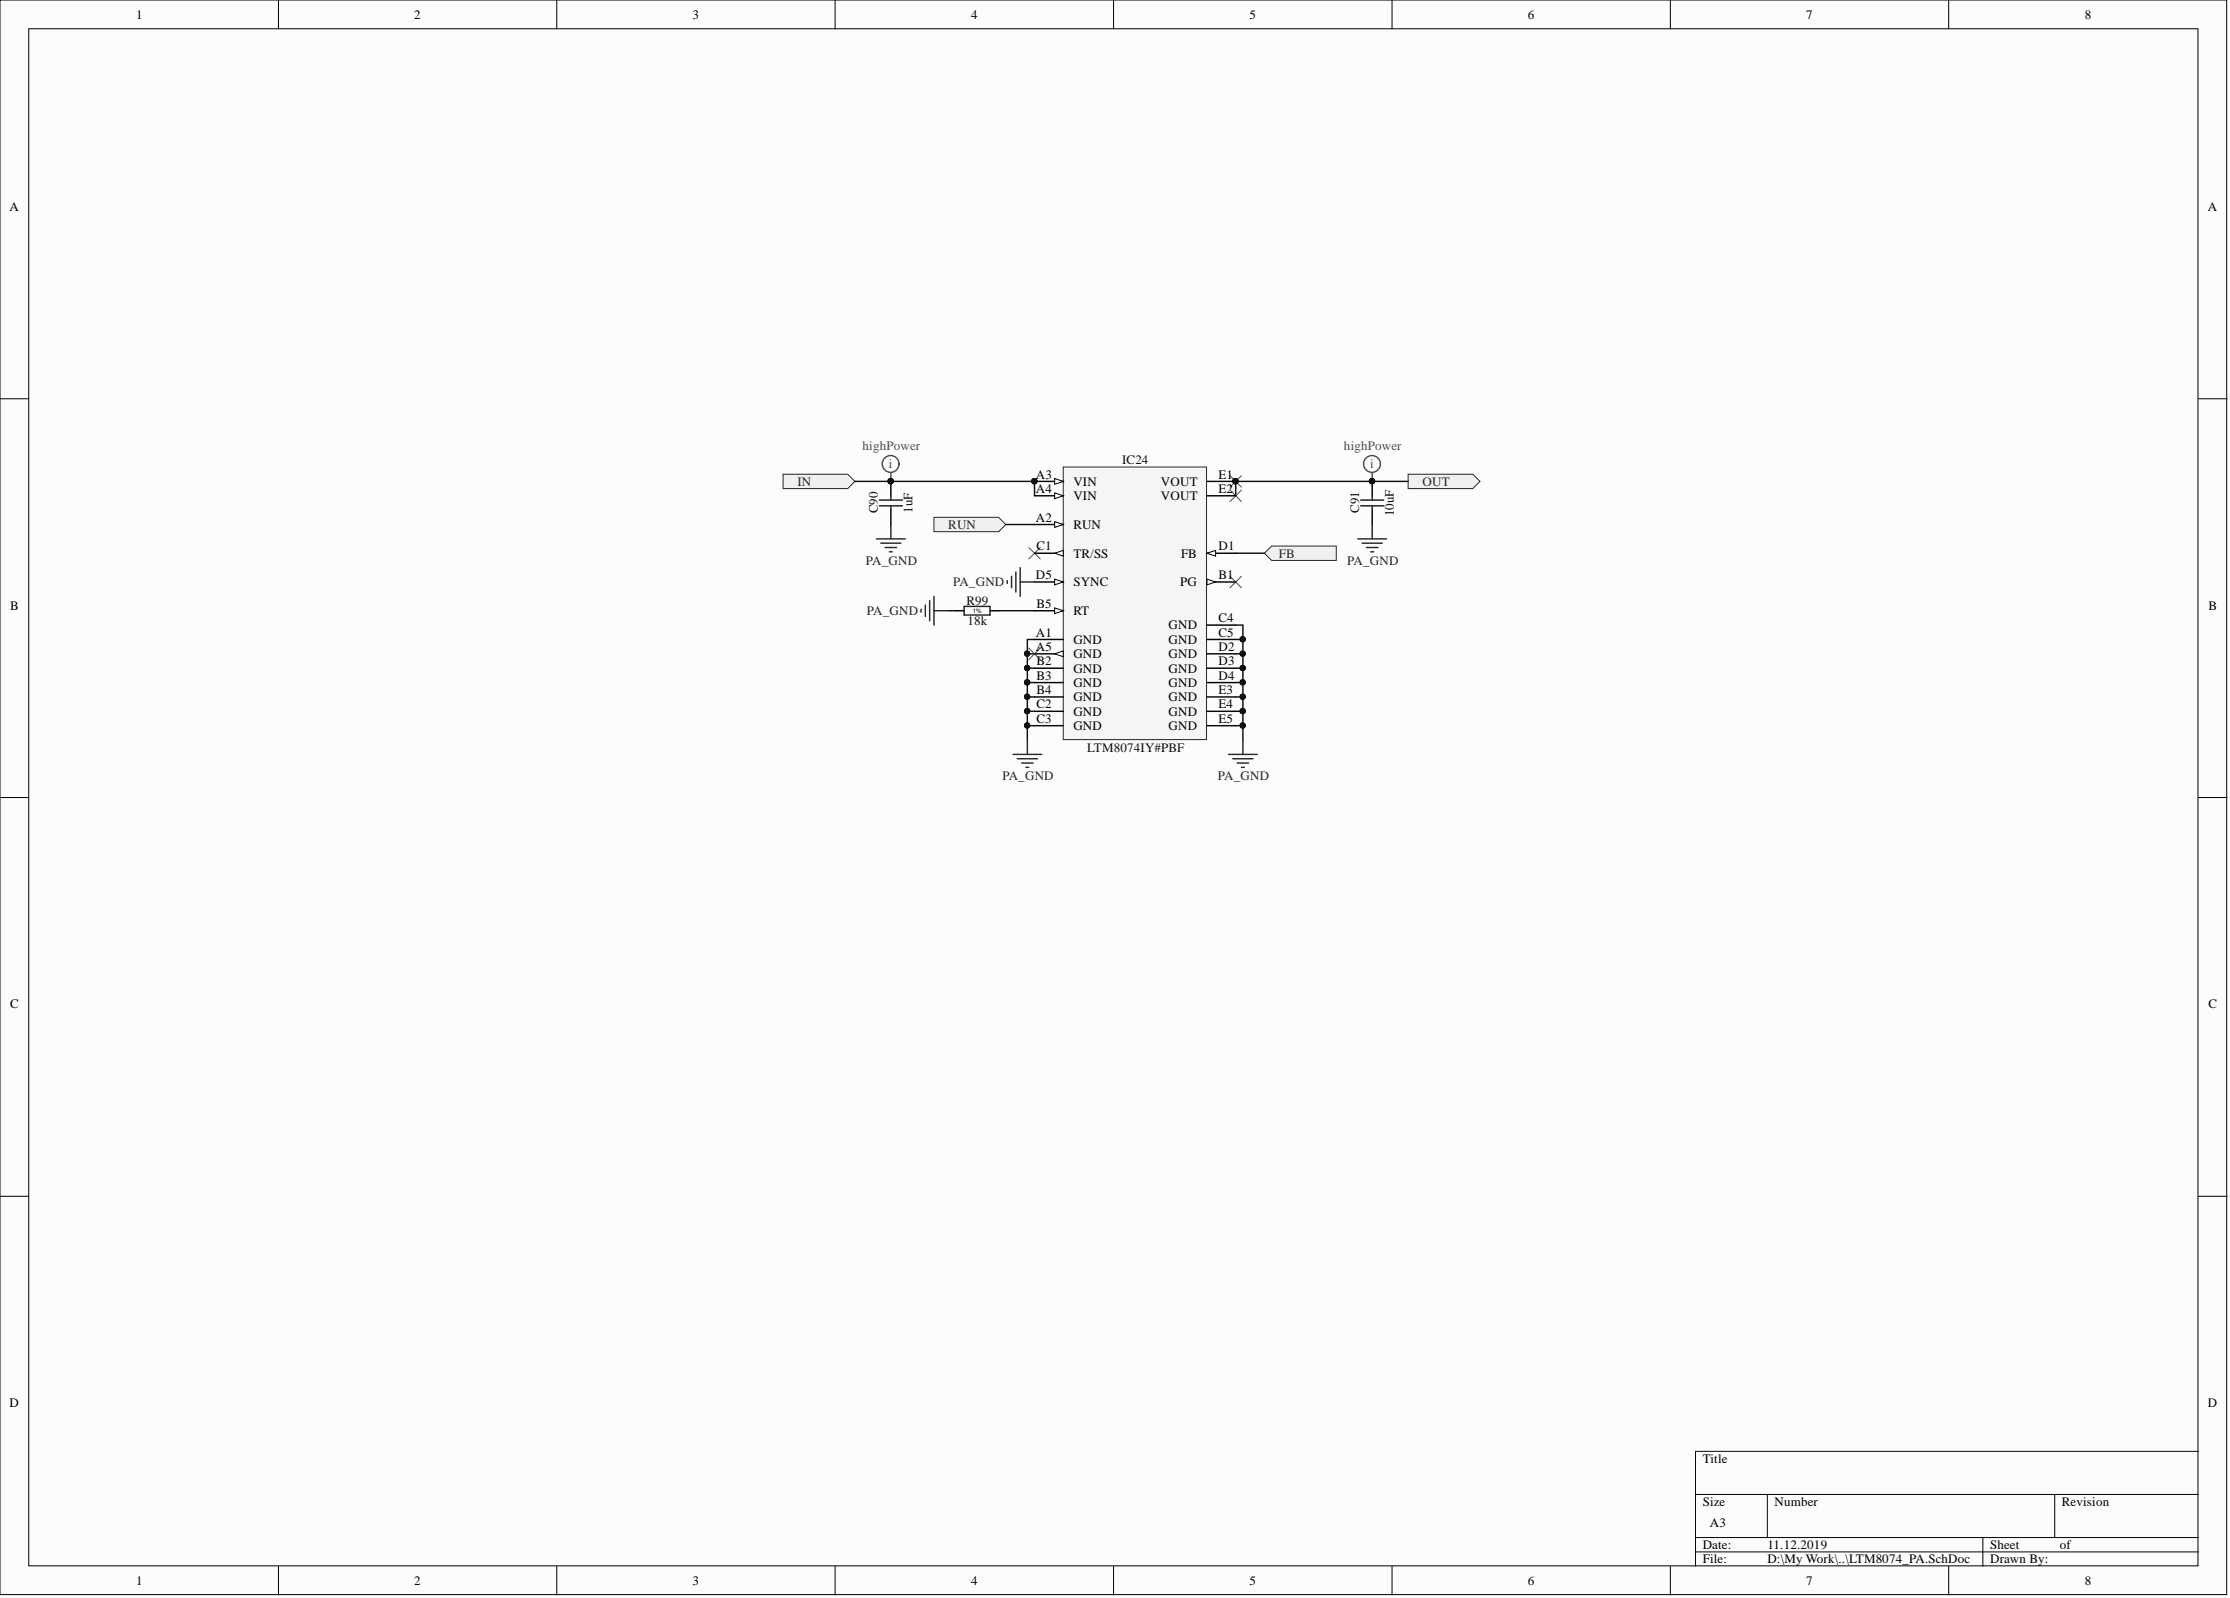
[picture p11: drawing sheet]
<svg xmlns="http://www.w3.org/2000/svg" width="393mm" height="282mm" viewBox="0 0 393 282" stroke-linecap="round" stroke-linejoin="round" font-family="sans-serif">
<defs><g id="words">
<g font-size="2.3">
<text x="24" y="3.3">1</text>
<text x="73.1" y="3.3">2</text>
<text x="122.2" y="3.3">3</text>
<text x="171.3" y="3.3">4</text>
<text x="220.4" y="3.3">5</text>
<text x="269.5" y="3.3">6</text>
<text x="318.6" y="3.3">7</text>
<text x="367.8" y="3.3">8</text>
<text x="1.7" y="37.2">A</text>
<text x="389.5" y="37.2">A</text>
<text x="182.7" y="84.4">A3</text>
<text x="182.7" y="86.9">A4</text>
<text x="189.3" y="85.7">VIN</text>
<text x="189.3" y="88.2">VIN</text>
<text x="204.8" y="85.7">VOUT</text>
<text x="204.8" y="88.2">VOUT</text>
<text x="214.9" y="84.4">E1</text>
<text x="214.9" y="86.9">E2</text>
<text x="182.7" y="92">A2</text>
<text x="189.3" y="93.3">RUN</text>
<text x="182.8" y="97.1">C1</text>
<text x="189.3" y="98.3">TR/SS</text>
<text x="208.3" y="98.3">FB</text>
<text x="214.9" y="97.1">D1</text>
<text x="1.8" y="107.6">B</text>
<text x="182.7" y="102.1">D5</text>
<text x="182.8" y="107.2">B5</text>
<text x="189.3" y="103.4">SYNC</text>
<text x="208.2" y="103.4">PG</text>
<text x="214.9" y="102.1">B1</text>
<text x="389.5" y="107.6">B</text>
<text x="182.7" y="112.3">A1</text>
<text x="189.3" y="113.6">GND</text>
<text x="189.3" y="108.5">RT</text>
<text x="206.1" y="111">GND</text>
<text x="206.1" y="113.6">GND</text>
<text x="214.9" y="109.8">C4</text>
<text x="214.9" y="112.3">C5</text>
<text x="182.7" y="114.8">A5</text>
<text x="182.8" y="117.4">B2</text>
<text x="182.8" y="119.9">B3</text>
<text x="189.3" y="116.1">GND</text>
<text x="189.3" y="118.6">GND</text>
<text x="206.1" y="116.1">GND</text>
<text x="206.1" y="118.6">GND</text>
<text x="214.9" y="114.8">D2</text>
<text x="214.9" y="117.4">D3</text>
<text x="214.9" y="119.9">D4</text>
<text x="182.8" y="122.4">B4</text>
<text x="182.8" y="125">C2</text>
<text x="189.3" y="121.2">GND</text>
<text x="189.3" y="123.7">GND</text>
<text x="206.1" y="121.2">GND</text>
<text x="206.1" y="123.7">GND</text>
<text x="214.9" y="122.4">E3</text>
<text x="214.9" y="125">E4</text>
<text x="182.8" y="127.5">C3</text>
<text x="189.3" y="126.2">GND</text>
<text x="189.3" y="128.8">GND</text>
<text x="206.1" y="126.2">GND</text>
<text x="206.1" y="128.8">GND</text>
<text x="214.9" y="127.5">E5</text>
<text x="1.8" y="177.8">C</text>
<text x="389.5" y="177.8">C</text>
<text x="1.7" y="248.2">D</text>
<text x="389.5" y="248.2">D</text>
<text x="300.3" y="258">Title</text>
<text x="300.3" y="265.6">Size</text>
<text x="301.6" y="269.4">A3</text>
<text x="313" y="265.6">Number</text>
<text x="363.7" y="265.6">Revision</text>
<text x="300.3" y="273.2">Date:</text>
<text x="300.3" y="275.8">File:</text>
<text x="311.7" y="273.2">11.12.2019</text>
<text x="311.7" y="275.8">D:\My Work\..\LTM8074_PA.SchDoc</text>
<text x="351" y="273.2">Sheet</text>
<text x="351" y="275.8">Drawn By:</text>
<text x="363.3" y="273.2">of</text>
<text x="24" y="279.6">1</text>
<text x="73.1" y="279.6">2</text>
<text x="122.2" y="279.6">3</text>
<text x="171.3" y="279.6">4</text>
<text x="220.4" y="279.6">5</text>
<text x="269.5" y="279.6">6</text>
<text x="318.6" y="279.6">7</text>
<text x="367.8" y="279.6">8</text>
</g>
<g font-size="2.3" fill="#4c4c4c">
<text x="152.2" y="79.3">highPower</text>
<text x="156.8" y="82.6">i</text>
<text x="237.1" y="79.3">highPower</text>
<text x="241.7" y="82.6">i</text>
</g>
<g font-size="2.3" fill="#0e0e0e">
<text x="197.9" y="81.9">IC24</text>
<text x="154.9" y="90.6" transform="rotate(-90 154.9 90.6)">C90</text>
<text x="160.9" y="90.4" transform="rotate(-90 160.9 90.4)">1uF</text>
<text x="239.8" y="90.5" transform="rotate(-90 239.8 90.5)">C91</text>
<text x="245.8" y="91" transform="rotate(-90 245.8 91)">10uF</text>
<text x="170.5" y="106.7">R99</text>
<text x="170.7" y="110.3">18k</text>
<text x="191.8" y="132.6">LTM8074IY#PBF</text>
</g>
<g font-size="2.3" fill="#262626">
<text x="140.7" y="85.7">IN</text>
<text x="250.9" y="85.7">OUT</text>
<text x="167.3" y="93.3">RUN</text>
<text x="152.7" y="99.6">PA_GND</text>
<text x="225.6" y="98.3">FB</text>
<text x="237.6" y="99.6">PA_GND</text>
<text x="168.1" y="103.4">PA_GND</text>
<text x="152.9" y="108.5">PA_GND</text>
<text x="176.8" y="137.6">PA_GND</text>
<text x="214.8" y="137.6">PA_GND</text>
</g>
<text font-size="1.1" fill="#0e0e0e" x="171.6" y="108.1">1%</text>
</g></defs>
<g fill="#fcfcfc" stroke="#000" stroke-width=".18">
<path d="M0 0h392.8v281.3h-392.8z"/>
<path d="M5.1 5.1h382.6v271.1h-382.6z"/>
</g>
<g fill="none" stroke="#000" stroke-width=".18">
<path d="M49.1 0v5.1M98.2 0v5.1M147.3 0v5.1M196.4 0v5.1M245.5 0v5.1M294.6 0v5.1M343.7 0v5.1M0 70.3h5.1M387.8 70.3h5M0 140.7h5.1M387.8 140.7h5M0 211h5.1"/>
<path d="M387.8 211h5M387.8 256h-88.7v20.3M49.1 276.3v5M98.2 276.3v5M147.3 276.3v5M196.4 276.3v5M245.5 276.3v5M294.6 276.3v5M299.1 263.6h88.7M299.1 271.2h88.7M299.1 273.7h88.7M311.7 263.6v7.6"/>
<path d="M343.7 276.3v5M349.8 271.2v5.1M362.4 263.6v7.6"/>
</g>
<path d="M138.1 83.6h11.4l1.3 1.3-1.3 1.3h-11.4z" fill-rule="evenodd" fill="#f0f0f0" stroke="#262626" stroke-width=".18"/>
<g fill="none" stroke="#4c4c4c" stroke-width=".25">
<path d="M157.1 83.4v1.5M242 83.4v1.5"/>
<circle cx="157.1" cy="81.8" r="1.48"/>
<circle cx="242" cy="81.8" r="1.48"/>
</g>
<g fill="#0e0e0e" stroke="#0e0e0e" stroke-width=".18">
<circle cx="157.1" cy="84.9" r=".47"/>
<circle cx="242" cy="84.9" r=".47"/>
</g>
<path d="M181.5 96.6l2 2M183.5 96.6l-2 2M217 101.6l2 2.1M219 101.6l-2 2.1" fill="none" stroke="#4c4c4c" stroke-width=".18"/>
<g fill="#f0f0f0" stroke="#262626" stroke-width=".18">
<path d="M248.4 83.6h11.4l1.3 1.3-1.3 1.3h-11.4z" fill-rule="evenodd"/>
<path d="M224.3 96.3h11.4v2.6h-11.4l-1.3-1.3z" fill-rule="evenodd"/>
<path d="M164.7 91.3h11.4l1.3 1.2-1.3 1.3h-11.4z" fill-rule="evenodd"/>
</g>
<g fill="none" stroke="#0e0e0e" stroke-width=".25">
<path d="M150.8 84.9h31.7v2.5M177.4 92.5h5.1M218 97.6h5M248.4 84.9h-30.4v2.5M167.3 107.7h1.2M176.1 107.7h6.4M181.2 115.3h1.3M181.2 117.9h1.3M182.5 112.8h-1.3v17.7M218 110.3h1.2v17.7h-1.2M218 115.3h1.2M218 117.9h1.2"/>
<path d="M218 112.8h1.2M181.2 120.4h1.3M181.2 122.9h1.3M181.2 125.5h1.3M181.2 128h1.3M218 120.4h1.2M218 122.9h1.2M218 125.5h1.2M219.2 128v2.5"/>
</g>
<g fill="#0e0e0e" stroke="#0e0e0e" stroke-width=".18">
<circle cx="181.2" cy="128" r=".47"/>
<circle cx="181.2" cy="125.4" r=".47"/>
<circle cx="181.2" cy="122.9" r=".47"/>
<circle cx="181.2" cy="120.4" r=".47"/>
<circle cx="181.2" cy="117.8" r=".47"/>
<circle cx="181.2" cy="115.3" r=".47"/>
<circle cx="219.2" cy="112.8" r=".47"/>
<circle cx="219.2" cy="115.3" r=".47"/>
<circle cx="219.2" cy="117.8" r=".47"/>
<circle cx="219.2" cy="120.4" r=".47"/>
<circle cx="219.2" cy="122.9" r=".47"/>
<circle cx="219.2" cy="125.4" r=".47"/>
<circle cx="219.2" cy="128" r=".47"/>
<circle cx="182.4" cy="84.9" r=".47"/>
<circle cx="157.1" cy="84.9" r=".47"/>
<circle cx="217.9" cy="84.9" r=".47"/>
<circle cx="242" cy="84.9" r=".47"/>
</g>
<path d="M217 83.9l2 2M217 86.4l2 2.1M219 83.9l-2 2M219 86.4l-2 2.1M181.5 114.3l2 2M183.5 114.3l-2 2" fill="none" stroke="#4c4c4c" stroke-width=".18"/>
<path d="M157.1 84.9v2.5M157.1 90v2.5M242 84.9v2.5M242 90v2.5M168.5 107.7h1.6M174.6 107.7h1.5" fill="none" stroke="#000" stroke-width=".25"/>
<path d="M155.1 88.2h4.1M155.1 89.2h4.1M157.1 87.4v.8M157.1 89.2v.8M240 88.2h4.1M240 89.2h4.1M242 87.4v.8M242 89.2v.8M170.1 107h4.5v1.5h-4.5z" fill="none" stroke="#1c1c1c" stroke-width=".25"/>
<path d="M187.6 82.4h25.2v48.1h-25.2z" fill="#f5f5f5" stroke="#262626" stroke-width=".18"/>
<path d="M182.5 92.5h5.1M182.5 112.8h5.1" fill="none" stroke="#000" stroke-width=".25"/>
<path d="M186 92l1.6 .5-1.6 .5z" fill="#fcfcfc"/>
<path d="M186 92l1.6 .5-1.6 .5z" fill="none" stroke="#000" stroke-width=".18"/>
<path d="M182.5 84.9h5.1" fill="none" stroke="#000" stroke-width=".25"/>
<path d="M186 84.4l1.6 .5-1.6 .5z" fill="#fcfcfc"/>
<path d="M186 84.4l1.6 .5-1.6 .5z" fill="none" stroke="#000" stroke-width=".18"/>
<circle cx="182.4" cy="84.9" r=".47" fill="#0e0e0e" stroke="#0e0e0e" stroke-width=".18"/>
<path d="M182.5 87.4h5.1" fill="none" stroke="#000" stroke-width=".25"/>
<path d="M186 86.9l1.6 .5-1.6 .6z" fill="#fcfcfc"/>
<path d="M186 86.9l1.6 .5-1.6 .6z" fill="none" stroke="#000" stroke-width=".18"/>
<path d="M182.5 115.3h5.1" fill="none" stroke="#000" stroke-width=".25"/>
<path d="M186 115.3l1.6-.5v1z" fill="#fcfcfc"/>
<path d="M186 115.3l1.6-.5v1z" fill="none" stroke="#000" stroke-width=".18"/>
<path d="M212.9 102.7h5.1" fill="none" stroke="#000" stroke-width=".25"/>
<path d="M212.9 102.1l1.5 .6-1.5 .5z" fill="#fcfcfc"/>
<path d="M212.9 102.1l1.5 .6-1.5 .5z" fill="none" stroke="#000" stroke-width=".18"/>
<path d="M182.5 117.9h5.1M182.5 107.7h5.1M182.5 120.4h5.1M182.5 122.9h5.1" fill="none" stroke="#000" stroke-width=".25"/>
<path d="M186 107.2l1.6 .5-1.6 .5z" fill="#fcfcfc"/>
<path d="M186 107.2l1.6 .5-1.6 .5z" fill="none" stroke="#000" stroke-width=".18"/>
<path d="M182.5 97.6h5.1" fill="none" stroke="#000" stroke-width=".25"/>
<path d="M186 97.6l1.6-.5v1z" fill="#fcfcfc"/>
<path d="M186 97.6l1.6-.5v1z" fill="none" stroke="#000" stroke-width=".18"/>
<path d="M212.9 97.6h5.1M212.9 110.3h5.1M212.9 112.8h5.1M182.5 125.5h5.1M182.5 128h5.1" fill="none" stroke="#000" stroke-width=".25"/>
<path d="M212.9 97.6l1.5-.5v1z" fill="#fcfcfc"/>
<path d="M212.9 97.6l1.5-.5v1z" fill="none" stroke="#000" stroke-width=".18"/>
<path d="M182.5 102.7h5.1M212.9 115.3h5.1M212.9 117.9h5.1M212.9 120.4h5.1" fill="none" stroke="#000" stroke-width=".25"/>
<path d="M186 102.1l1.6 .6-1.6 .5z" fill="#fcfcfc"/>
<path d="M186 102.1l1.6 .6-1.6 .5z" fill="none" stroke="#000" stroke-width=".18"/>
<path d="M212.9 84.9h5.1M212.9 87.4h5.1M212.9 122.9h5.1M212.9 125.5h5.1M212.9 128h5.1" fill="none" stroke="#000" stroke-width=".25"/>
<g fill="#0e0e0e" stroke="#0e0e0e" stroke-width=".18">
<circle cx="217.9" cy="84.9" r=".47"/>
<circle cx="182.4" cy="84.9" r=".47"/>
</g>
<g fill="none" stroke="#262626" stroke-width=".25">
<path d="M154.6 95.1h5.1M155.4 95.8h3.5M156.1 96.6h2.1M156.9 97.3h.5M157.1 92.5v2.6M239.5 95.1h5.1M240.3 95.8h3.5M241 96.6h2.1M241.8 97.3h.5M242 92.5v2.6M162.5 107.5v.5M163.2 106.7v2"/>
<path d="M164 106v3.5M164.7 105.2v5.1M164.7 107.7h2.6M177.7 102.4v.5M178.4 101.6v2.1M179.2 100.9v3.5M179.9 100.1v5.1M179.9 102.7h2.6M178.7 133.1h5M179.4 133.8h3.6M180.2 134.6h2M181 135.4h.5"/>
<path d="M181.2 130.5v2.6M216.7 133.1h5.1M217.5 133.8h3.5M218.2 134.6h2M219 135.4h.5M219.2 130.5v2.6"/>
</g>
<use href="#words"/>
</svg>
